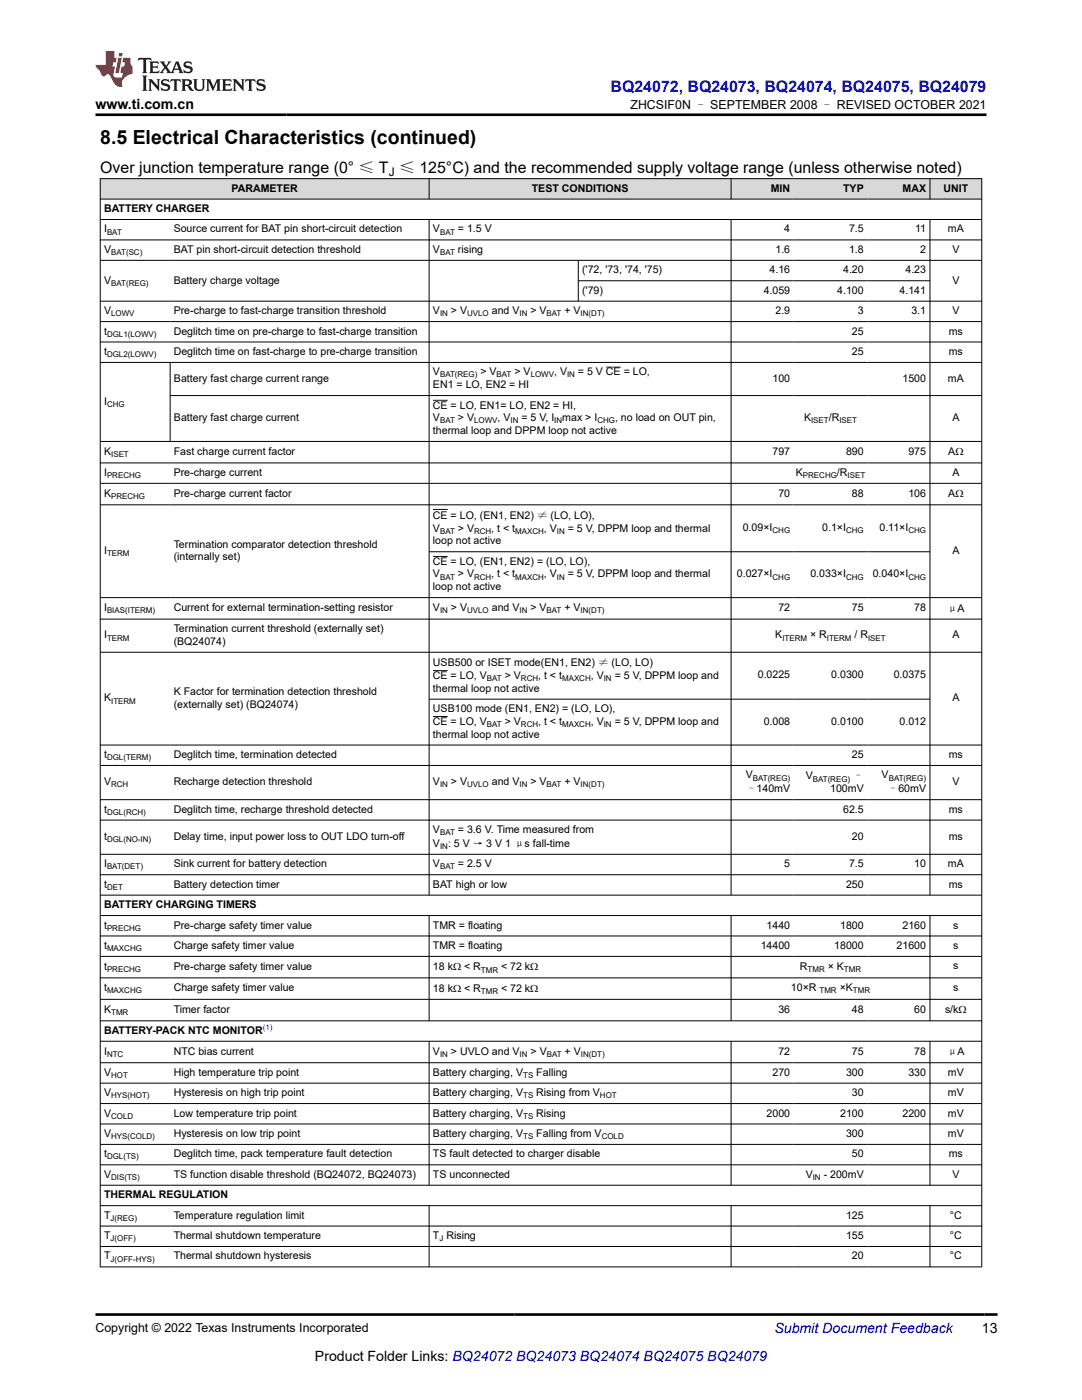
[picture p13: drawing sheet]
<svg xmlns="http://www.w3.org/2000/svg" width="216mm" height="279mm" viewBox="0 0 216 279" stroke-linecap="round" stroke-linejoin="round" font-family="sans-serif">
<defs><g id="words">
<text font-size="3.9" x="20" y="28.7">8.5 Electrical Characteristics (continued)</text>
<text font-size="3.2" fill="#00f" x="121.8" y="18.3">BQ24072, BQ24073, BQ24074, BQ24075, BQ24079</text>
<text font-size="3.2" x="20" y="34.5">Over junction temperature range (0° ≤ T ≤ 125°C) and the recommended supply voltage range (unless otherwise noted)</text>
<g font-size="2.8">
<text x="19.1" y="21.7">www.ti.com.cn</text>
<text x="195.9" y="266.1">13</text>
<text x="62.8" y="271.7">Product Folder Links: BQ24072 BQ24073 BQ24074 BQ24075 BQ24079</text>
</g>
<text font-size="2.8" fill="#00f" x="154.5" y="266.1">Submit Document Feedback</text>
<g font-size="2.5">
<text x="125.8" y="21.8">ZHCSIF0N – SEPTEMBER 2008 – REVISED OCTOBER 2021</text>
<text x="19.1" y="265.8">Copyright © 2022 Texas Instruments Incorporated</text>
</g>
<text font-size="2.4" x="77.6" y="35.1">J</text>
<g font-size="2.1">
<text x="46.2" y="38.2">PARAMETER</text>
<text x="106.1" y="38.2">TEST CONDITIONS</text>
<text x="153.8" y="38.2">MIN</text>
<text x="168.2" y="38.2">TYP</text>
<text x="180.1" y="38.2">MAX</text>
<text x="188.3" y="38.2">UNIT</text>
<text x="20.8" y="42.3">BATTERY CHARGER</text>
<text x="20.8" y="46.4">I</text>
<text x="34.7" y="46.4">Source current for BAT pin short-circuit detection</text>
<text x="86.4" y="46.4">V</text>
<text x="91.4" y="46.4">= 1.5 V</text>
<text x="156.5" y="46.4">4</text>
<text x="169.4" y="46.4">7.5</text>
<text x="182.6" y="46.4">11</text>
<text x="189.1" y="46.4">mA</text>
<text x="20.8" y="50.5">V</text>
<text x="34.7" y="50.5">BAT pin short-circuit detection threshold</text>
<text x="86.4" y="50.5">V</text>
<text x="91.4" y="50.5">rising</text>
<text x="154.7" y="50.5">1.6</text>
<text x="169.4" y="50.5">1.8</text>
<text x="183.6" y="50.5">2</text>
<text x="190" y="50.5">V</text>
<text x="20.8" y="56.6">V</text>
<text x="34.7" y="56.6">Battery charge voltage</text>
<text x="116.2" y="54.5">('72, '73, '74, '75)</text>
<text x="116.2" y="58.6">('79)</text>
<text x="152.4" y="58.6">4.059</text>
<text x="153.6" y="54.5">4.16</text>
<text x="167.1" y="58.6">4.100</text>
<text x="168.2" y="54.5">4.20</text>
<text x="179.5" y="58.6">4.141</text>
<text x="180.7" y="54.5">4.23</text>
<text x="190" y="56.6">V</text>
<text x="20.8" y="62.7">V</text>
<text x="34.7" y="62.7">Pre-charge to fast-charge transition threshold</text>
<text x="86.4" y="62.7">V</text>
<text x="90" y="62.7">&gt; V</text>
<text x="98.1" y="62.7">and V</text>
<text x="105.8" y="62.7">&gt; V</text>
<text x="112.6" y="62.7">+ V</text>
<text x="154.7" y="62.7">2.9</text>
<text x="171.2" y="62.7">3</text>
<text x="181.9" y="62.7">3.1</text>
<text x="190" y="62.7">V</text>
<text x="20.8" y="66.8">t</text>
<text x="20.8" y="70.8">t</text>
<text x="34.7" y="66.8">Deglitch time on pre-charge to fast-charge transition</text>
<text x="34.7" y="70.8">Deglitch time on fast-charge to pre-charge transition</text>
<text x="170" y="66.8">25</text>
<text x="170" y="70.8">25</text>
<text x="189.3" y="66.8">ms</text>
<text x="189.3" y="70.8">ms</text>
<text x="34.7" y="76.2">Battery fast charge current range</text>
<text x="86.4" y="74.9">V</text>
<text x="86.4" y="77.5">EN1 = LO, EN2 = HI</text>
<text x="95.9" y="74.9">&gt; V</text>
<text x="102.7" y="74.9">&gt; V</text>
<text x="110.6" y="74.9">, V</text>
<text x="115.3" y="74.9">= 5 V CE = LO,</text>
<text x="154.1" y="76.2">100</text>
<text x="180.1" y="76.2">1500</text>
<text x="189.1" y="76.2">mA</text>
<text x="20.8" y="80.8">I</text>
<text x="86.4" y="81.5">CE = LO, EN1= LO, EN2 = HI,</text>
<text x="34.7" y="84.1">Battery fast charge current</text>
<text x="86.4" y="84.1">V</text>
<text x="86.4" y="86.6">thermal loop and DPPM loop not active</text>
<text x="91.4" y="84.1">&gt; V</text>
<text x="99.3" y="84.1">, V</text>
<text x="104" y="84.1">= 5 V, I</text>
<text x="112.2" y="84.1">max &gt; I</text>
<text x="122.7" y="84.1">, no load on OUT pin,</text>
<text x="160.4" y="84.1">K</text>
<text x="165.4" y="84.1">/R</text>
<text x="190" y="84.1">A</text>
<text x="20.8" y="90.8">K</text>
<text x="20.8" y="95">I</text>
<text x="34.7" y="90.8">Fast charge current factor</text>
<text x="34.7" y="95">Pre-charge current</text>
<text x="154.1" y="90.8">797</text>
<text x="158.8" y="95">K</text>
<text x="167" y="95">/R</text>
<text x="168.8" y="90.8">890</text>
<text x="181.3" y="90.8">975</text>
<text x="189.2" y="90.9">AΩ</text>
<text x="190" y="95">A</text>
<text x="20.8" y="99.2">K</text>
<text x="34.7" y="99.2">Pre-charge current factor</text>
<text x="155.3" y="99.2">70</text>
<text x="170" y="99.2">88</text>
<text x="181.3" y="99.2">106</text>
<text x="189.2" y="99.3">AΩ</text>
<text x="86.4" y="103.5">CE = LO, (EN1, EN2) ≠ (LO, LO),</text>
<text x="86.4" y="106.1">V</text>
<text x="91.4" y="106.1">&gt; V</text>
<text x="98" y="106.1">, t &lt; t</text>
<text x="108.5" y="106.1">, V</text>
<text x="113.3" y="106.1">= 5 V, DPPM loop and thermal</text>
<text x="148.2" y="106">0.09×I</text>
<text x="164.1" y="106">0.1×I</text>
<text x="175.5" y="106">0.11×I</text>
<text x="20.8" y="110.6">I</text>
<text x="34.7" y="109.3">Termination comparator detection threshold</text>
<text x="34.7" y="111.8">(internally set)</text>
<text x="86.4" y="112.7">CE = LO, (EN1, EN2) = (LO, LO),</text>
<text x="86.4" y="108.6">loop not active</text>
<text x="190" y="110.6">A</text>
<text x="86.4" y="115.2">V</text>
<text x="86.4" y="117.8">loop not active</text>
<text x="91.4" y="115.2">&gt; V</text>
<text x="98" y="115.2">, t &lt; t</text>
<text x="108.5" y="115.2">, V</text>
<text x="113.3" y="115.2">= 5 V, DPPM loop and thermal</text>
<text x="147" y="115.2">0.027×I</text>
<text x="161.7" y="115.2">0.033×I</text>
<text x="174.1" y="115.2">0.040×I</text>
<text x="20.8" y="122">I</text>
<text x="34.7" y="122">Current for external termination-setting resistor</text>
<text x="86.4" y="122">V</text>
<text x="90" y="122">&gt; V</text>
<text x="98.1" y="122">and V</text>
<text x="105.8" y="122">&gt; V</text>
<text x="112.6" y="122">+ V</text>
<text x="155.3" y="122">72</text>
<text x="170" y="122">75</text>
<text x="182.4" y="122">78</text>
<text x="189" y="122.1">μA</text>
<text x="20.8" y="127.4">I</text>
<text x="34.7" y="126.1">Termination current threshold (externally set)</text>
<text x="34.7" y="128.7">(BQ24074)</text>
<text x="154.7" y="127.4">K</text>
<text x="161.6" y="127.4">× R</text>
<text x="170.5" y="127.4">/ R</text>
<text x="190" y="127.4">A</text>
<text x="86.4" y="133">USB500 or ISET mode(EN1, EN2) ≠ (LO, LO)</text>
<text x="86.4" y="135.5">CE = LO, V</text>
<text x="100.7" y="135.5">&gt; V</text>
<text x="107.4" y="135.5">, t &lt; t</text>
<text x="117.9" y="135.5">, V</text>
<text x="122.7" y="135.5">= 5 V, DPPM loop and</text>
<text x="151.2" y="135.4">0.0225</text>
<text x="165.9" y="135.4">0.0300</text>
<text x="178.3" y="135.4">0.0375</text>
<text x="20.8" y="140">K</text>
<text x="34.7" y="138.7">K Factor for termination detection threshold</text>
<text x="34.7" y="141.2">(externally set) (BQ24074)</text>
<text x="86.4" y="142.1">USB100 mode (EN1, EN2) = (LO, LO),</text>
<text x="86.4" y="138">thermal loop not active</text>
<text x="190" y="140">A</text>
<text x="86.4" y="144.7">CE = LO, V</text>
<text x="86.4" y="147.2">thermal loop not active</text>
<text x="100.7" y="144.7">&gt; V</text>
<text x="107.4" y="144.7">, t &lt; t</text>
<text x="117.9" y="144.7">, V</text>
<text x="122.7" y="144.7">= 5 V, DPPM loop and</text>
<text x="152.4" y="144.7">0.008</text>
<text x="165.9" y="144.7">0.0100</text>
<text x="179.5" y="144.7">0.012</text>
<text x="20.8" y="151.3">t</text>
<text x="34.7" y="151.3">Deglitch time, termination detected</text>
<text x="148.8" y="155.4">V</text>
<text x="160.8" y="155.6">V</text>
<text x="170" y="151.3">25</text>
<text x="170.2" y="155.6">–</text>
<text x="175.9" y="155.4">V</text>
<text x="189.3" y="151.3">ms</text>
<text x="20.8" y="156.7">V</text>
<text x="34.7" y="156.7">Recharge detection threshold</text>
<text x="86.4" y="156.7">V</text>
<text x="90" y="156.7">&gt; V</text>
<text x="98.1" y="156.7">and V</text>
<text x="105.8" y="156.7">&gt; V</text>
<text x="112.6" y="156.7">+ V</text>
<text x="148.9" y="158.1">–140mV</text>
<text x="165.6" y="158.1">100mV</text>
<text x="177.2" y="158.1">–60mV</text>
<text x="190" y="156.7">V</text>
<text x="20.8" y="162.2">t</text>
<text x="20.8" y="167.6">t</text>
<text x="34.7" y="162.2">Deglitch time, recharge threshold detected</text>
<text x="34.7" y="167.6">Delay time, input power loss to OUT LDO turn-off</text>
<text x="86.4" y="166.3">V</text>
<text x="91.4" y="166.3">= 3.6 V. Time measured from</text>
<text x="168.2" y="162.2">62.5</text>
<text x="170" y="167.6">20</text>
<text x="189.3" y="162.2">ms</text>
<text x="189.3" y="167.6">ms</text>
<text x="20.8" y="173.1">I</text>
<text x="34.7" y="173.1">Sink current for battery detection</text>
<text x="86.4" y="173.1">V</text>
<text x="86.4" y="169">V</text>
<text x="89.4" y="169">: 5 V → 3 V 1 μs fall-time</text>
<text x="91.4" y="173.1">= 2.5 V</text>
<text x="156.5" y="173.1">5</text>
<text x="169.4" y="173.1">7.5</text>
<text x="182.4" y="173.1">10</text>
<text x="189.1" y="173.1">mA</text>
<text x="20.8" y="177.2">t</text>
<text x="34.7" y="177.2">Battery detection timer</text>
<text x="86.4" y="177.2">BAT high or low</text>
<text x="168.8" y="177.2">250</text>
<text x="189.3" y="177.2">ms</text>
<text x="20.8" y="181.2">BATTERY CHARGING TIMERS</text>
<text x="20.8" y="185.3">t</text>
<text x="34.7" y="185.3">Pre-charge safety timer value</text>
<text x="86.4" y="185.3">TMR = floating</text>
<text x="153" y="185.3">1440</text>
<text x="167.6" y="185.3">1800</text>
<text x="180.1" y="185.3">2160</text>
<text x="190.2" y="185.3">s</text>
<text x="20.8" y="189.4">t</text>
<text x="34.7" y="189.4">Charge safety timer value</text>
<text x="86.4" y="189.4">TMR = floating</text>
<text x="151.8" y="189.4">14400</text>
<text x="166.5" y="189.4">18000</text>
<text x="178.9" y="189.4">21600</text>
<text x="190.2" y="189.4">s</text>
<text x="20.8" y="193.6">t</text>
<text x="20.8" y="197.8">t</text>
<text x="34.7" y="193.6">Pre-charge safety timer value</text>
<text x="34.7" y="197.8">Charge safety timer value</text>
<text x="86.4" y="193.7">18 kΩ &lt; R</text>
<text x="86.4" y="198">18 kΩ &lt; R</text>
<text x="100" y="193.7">&lt; 72 kΩ</text>
<text x="100" y="198">&lt; 72 kΩ</text>
<text x="157.8" y="197.8">10×R</text>
<text x="159.6" y="193.6">R</text>
<text x="165.2" y="193.6">× K</text>
<text x="167.5" y="197.8">×K</text>
<text x="190.2" y="193.5">s</text>
<text x="190.2" y="197.7">s</text>
<text x="20.8" y="202.1">K</text>
<text x="34.7" y="202.1">Timer factor</text>
<text x="155.3" y="202.1">36</text>
<text x="170" y="202.1">48</text>
<text x="182.4" y="202.1">60</text>
<text x="188.6" y="202.2">s/kΩ</text>
<text x="20.8" y="206.3">BATTERY-PACK NTC MONITOR</text>
<text x="20.8" y="210.5">I</text>
<text x="20.8" y="214.7">V</text>
<text x="34.7" y="210.5">NTC bias current</text>
<text x="34.7" y="214.7">High temperature trip point</text>
<text x="86.4" y="210.5">V</text>
<text x="86.4" y="214.7">Battery charging, V</text>
<text x="90" y="210.5">&gt; UVLO and V</text>
<text x="105.9" y="210.5">&gt; V</text>
<text x="107" y="214.7">Falling</text>
<text x="112.7" y="210.5">+ V</text>
<text x="154.1" y="214.7">270</text>
<text x="155.3" y="210.5">72</text>
<text x="168.8" y="214.7">300</text>
<text x="170" y="210.5">75</text>
<text x="181.3" y="214.7">330</text>
<text x="182.4" y="210.5">78</text>
<text x="189" y="210.6">μA</text>
<text x="189.1" y="214.7">mV</text>
<text x="20.8" y="218.8">V</text>
<text x="34.7" y="218.8">Hysteresis on high trip point</text>
<text x="86.4" y="218.8">Battery charging, V</text>
<text x="107" y="218.8">Rising from V</text>
<text x="170" y="218.8">30</text>
<text x="189.1" y="218.8">mV</text>
<text x="20.8" y="222.8">V</text>
<text x="20.8" y="226.9">V</text>
<text x="34.7" y="222.8">Low temperature trip point</text>
<text x="34.7" y="226.9">Hysteresis on low trip point</text>
<text x="86.4" y="222.8">Battery charging, V</text>
<text x="86.4" y="226.9">Battery charging, V</text>
<text x="107" y="222.8">Rising</text>
<text x="107" y="226.9">Falling from V</text>
<text x="153" y="222.8">2000</text>
<text x="167.6" y="222.8">2100</text>
<text x="168.8" y="226.9">300</text>
<text x="180.1" y="222.8">2200</text>
<text x="189.1" y="222.8">mV</text>
<text x="189.1" y="226.9">mV</text>
<text x="20.8" y="231">t</text>
<text x="34.7" y="231">Deglitch time, pack temperature fault detection</text>
<text x="86.4" y="231">TS fault detected to charger disable</text>
<text x="170" y="231">50</text>
<text x="189.3" y="231">ms</text>
<text x="20.8" y="235">V</text>
<text x="20.8" y="239.1">THERMAL REGULATION</text>
<text x="34.7" y="235">TS function disable threshold (BQ24072, BQ24073)</text>
<text x="86.4" y="235">TS unconnected</text>
<text x="160.8" y="235">V</text>
<text x="164.4" y="235">- 200mV</text>
<text x="190" y="235">V</text>
<text x="20.8" y="243.2">T</text>
<text x="34.7" y="243.2">Temperature regulation limit</text>
<text x="168.8" y="243.2">125</text>
<text x="189.5" y="243.2">°C</text>
<text x="20.8" y="247.3">T</text>
<text x="20.8" y="251.3">T</text>
<text x="34.7" y="247.3">Thermal shutdown temperature</text>
<text x="34.7" y="251.3">Thermal shutdown hysteresis</text>
<text x="86.4" y="247.3">T Rising</text>
<text x="168.8" y="247.3">155</text>
<text x="170" y="251.3">20</text>
<text x="189.5" y="247.3">°C</text>
<text x="189.5" y="251.3">°C</text>
</g>
<g font-size="1.6">
<text x="21.4" y="46.8">BAT</text>
<text x="87.8" y="46.8">BAT</text>
<text x="22.2" y="50.9">BAT(SC)</text>
<text x="87.8" y="50.9">BAT</text>
<text x="22.2" y="57">BAT(REG)</text>
<text x="22.2" y="63.1">LOWV</text>
<text x="87.8" y="63.1">IN</text>
<text x="93.2" y="63.1">UVLO</text>
<text x="103.7" y="63.1">IN</text>
<text x="109.1" y="63.1">BAT</text>
<text x="115.9" y="63.1">IN(DT)</text>
<text x="21.4" y="67.2">DGL1(LOWV)</text>
<text x="21.4" y="71.3">DGL2(LOWV)</text>
<text x="87.8" y="75.3">BAT(REG)</text>
<text x="99.1" y="75.3">BAT</text>
<text x="105.9" y="75.3">LOWV</text>
<text x="113.2" y="75.3">IN</text>
<text x="21.4" y="81.2">CHG</text>
<text x="87.8" y="84.5">BAT</text>
<text x="94.6" y="84.5">LOWV</text>
<text x="101.9" y="84.5">IN</text>
<text x="110.6" y="84.5">IN</text>
<text x="119.2" y="84.5">CHG</text>
<text x="161.8" y="84.5">ISET</text>
<text x="167.5" y="84.5">ISET</text>
<text x="21.4" y="95.4">PRECHG</text>
<text x="22.2" y="91.2">ISET</text>
<text x="160.2" y="95.4">PRECHG</text>
<text x="169.1" y="95.4">ISET</text>
<text x="22.2" y="99.6">PRECHG</text>
<text x="87.8" y="106.5">BAT</text>
<text x="94.6" y="106.5">RCH</text>
<text x="102.8" y="106.5">MAXCH</text>
<text x="111.1" y="106.5">IN</text>
<text x="154.2" y="106.4">CHG</text>
<text x="168.8" y="106.4">CHG</text>
<text x="181.3" y="106.4">CHG</text>
<text x="21.4" y="111">TERM</text>
<text x="87.8" y="115.7">BAT</text>
<text x="94.6" y="115.7">RCH</text>
<text x="102.8" y="115.7">MAXCH</text>
<text x="111.1" y="115.7">IN</text>
<text x="154.2" y="115.7">CHG</text>
<text x="168.8" y="115.7">CHG</text>
<text x="181.3" y="115.7">CHG</text>
<text x="21.4" y="122.4">BIAS(ITERM)</text>
<text x="87.8" y="122.4">IN</text>
<text x="93.2" y="122.4">UVLO</text>
<text x="103.7" y="122.4">IN</text>
<text x="109.1" y="122.4">BAT</text>
<text x="115.9" y="122.4">IN(DT)</text>
<text x="21.4" y="127.8">TERM</text>
<text x="156.1" y="127.8">ITERM</text>
<text x="165" y="127.8">ITERM</text>
<text x="173.2" y="127.8">ISET</text>
<text x="97.2" y="135.9">BAT</text>
<text x="104" y="135.9">RCH</text>
<text x="112.2" y="135.9">MAXCH</text>
<text x="120.5" y="135.9">IN</text>
<text x="22.2" y="140.4">ITERM</text>
<text x="97.2" y="145.1">BAT</text>
<text x="104" y="145.1">RCH</text>
<text x="112.2" y="145.1">MAXCH</text>
<text x="120.5" y="145.1">IN</text>
<text x="21.4" y="151.7">DGL(TERM)</text>
<text x="150.2" y="155.8">BAT(REG)</text>
<text x="162.2" y="156">BAT(REG)</text>
<text x="177.3" y="155.8">BAT(REG)</text>
<text x="22.2" y="157.2">RCH</text>
<text x="87.8" y="157.2">IN</text>
<text x="93.2" y="157.2">UVLO</text>
<text x="103.7" y="157.2">IN</text>
<text x="109.1" y="157.2">BAT</text>
<text x="115.9" y="157.2">IN(DT)</text>
<text x="21.4" y="162.6">DGL(RCH)</text>
<text x="87.8" y="166.7">BAT</text>
<text x="21.4" y="168.1">DGL(NO-IN)</text>
<text x="21.4" y="173.5">BAT(DET)</text>
<text x="87.8" y="173.5">BAT</text>
<text x="87.8" y="169.4">IN</text>
<text x="21.4" y="177.6">DET</text>
<text x="21.4" y="185.7">PRECHG</text>
<text x="21.4" y="189.8">MAXCHG</text>
<text x="21.4" y="194">PRECHG</text>
<text x="96" y="194.1">TMR</text>
<text x="161.1" y="194">TMR</text>
<text x="168.4" y="194">TMR</text>
<text x="21.4" y="198.3">MAXCHG</text>
<text x="22.2" y="202.6">TMR</text>
<text x="96" y="198.4">TMR</text>
<text x="163.5" y="198.3">TMR</text>
<text x="170.2" y="198.3">TMR</text>
<text x="21.4" y="210.9">NTC</text>
<text x="22.2" y="215.1">HOT</text>
<text x="87.8" y="210.9">IN</text>
<text x="103.7" y="210.9">IN</text>
<text x="104.4" y="215.1">TS</text>
<text x="109.1" y="210.9">BAT</text>
<text x="115.9" y="210.9">IN(DT)</text>
<text x="22.2" y="219.2">HYS(HOT)</text>
<text x="104.4" y="219.2">TS</text>
<text x="119.7" y="219.2">HOT</text>
<text x="22.2" y="223.2">COLD</text>
<text x="22.2" y="227.3">HYS(COLD)</text>
<text x="104.4" y="223.2">TS</text>
<text x="104.4" y="227.3">TS</text>
<text x="120.1" y="227.3">COLD</text>
<text x="21.4" y="231.4">DGL(TS)</text>
<text x="22.2" y="235.5">DIS(TS)</text>
<text x="162.2" y="235.5">IN</text>
<text x="22.1" y="243.6">J(REG)</text>
<text x="22.1" y="247.7">J(OFF)</text>
<text x="22.1" y="251.8">J(OFF-HYS)</text>
<text x="87.7" y="247.7">J</text>
</g>
<text font-size="1.6" fill="#00f" x="52.4" y="205.6">(1)</text>
</g></defs>
<g fill="#d8d8d8">
<path d="M20 35.7h175.9v4h-175.9z" fill-rule="evenodd"/>
<path d="M20.1 35.7h65.5v4h-65.5z" fill-rule="evenodd"/>
<path d="M85.7 35.7h60.1v4h-60.1z" fill-rule="evenodd"/>
<path d="M145.9 35.7h12.5v4h-12.5z" fill-rule="evenodd"/>
<path d="M158.4 35.7h14.7v4h-14.7z" fill-rule="evenodd"/>
<path d="M173.1 35.7h12.4v4h-12.4z" fill-rule="evenodd"/>
<path d="M185.6 35.7h10.2v4h-10.2z" fill-rule="evenodd"/>
</g>
<g fill="none" stroke="#000" stroke-width=".2">
<path d="M19.9 35.7h176.1M19.9 39.7h176.1M20 35.6v217.3M85.6 35.6v4.2M145.9 35.6v4.2M185.6 35.6v4.2M195.9 35.6v217.3M19.9 43.8h176.1M19.9 47.9h176.1M19.9 52h176.1M85.6 43.8v134.9M115.4 52v8.2"/>
<path d="M115.4 56h70.2M145.9 43.8v134.9M185.6 43.8v134.9M19.9 60.1h176.1M19.9 64.2h176.1M19.9 68.3h176.1M19.9 72.3h176.1M34 72.3v15.9M34 78.9h162M86.4 79.9h2.9M120.9 73.3h3M19.9 92.4h176.1"/>
<path d="M19.9 96.5h176.1M196 88.1h-176.1M19.9 100.7h176.1M19.9 119.3h176.1M85.6 110.1h100M86.4 101.7h2.9M86.4 111h2.9M19.9 123.6h176.1M19.9 130.2h176.1M85.6 139.5h100M86.4 133.8h2.9M19.9 148.7h176.1"/>
<path d="M19.9 152.8h176.1M19.9 159.6h176.1M86.4 143h2.9M19.9 163.7h176.1M19.9 170.5h176.1M19.9 174.6h176.1M19.9 178.6h176.1M19.9 182.7h176.1M19.9 186.8h176.1M19.9 190.9h176.1M19.9 195.2h176.1M19.9 199.4h176.1"/>
<path d="M85.6 182.7v21.1M145.9 182.7v21.1M185.6 182.7v21.1M19.9 203.7h176.1M19.9 207.8h176.1M19.9 212.1h176.1M19.9 216.2h176.1M85.6 207.8v28.8M145.9 207.8v28.8M185.6 207.8v28.8M19.9 220.2h176.1M19.9 224.3h176.1"/>
<path d="M19.9 228.4h176.1M19.9 232.5h176.1M19.9 236.5h176.1M19.9 240.6h176.1M19.9 244.7h176.1M19.9 248.8h176.1M19.9 252.8h176.1M85.6 240.6v12.3M145.9 240.6v12.3M185.6 240.6v12.3"/>
</g>
<path d="M27.7 11.6l-.2 .5 .5-.2h.6v.1v2.2l-.2 .4h1l-.2-.4v-2.2v-.1h.5l.5 .2-.1-.5zM29.8 12.3l.2 .4v1.5l-.2 .4h1.9l.1-.6a1.08 1.08 0 0 1-1.3 .2v-.7h.6l.4 .2v-.7l-.4 .2h-.6v-.5l.2-.2a1 1 0 0 1 1 .3l-.1-.5zM31.8 12.3l1 1.1-1 1.2h.9l-.2-.2 .4-.8 .5 .8-.2 .2h1.6l-.2-.2 .1-.5h1l.1 .5-.1 .2h.9l-.2-.3-.8-2h-.5l-1 2.2-.8-1.1 .9-1.1h-.8l.2 .2-.5 .6-.3-.6 .1-.2zM35.2 12.7l.4 1h-.8zM36.8 12.4a.65 .65 0 0 0-.2 .7 .65 .65 0 0 0 .6 .5l.7 .1 .1 .3a.79 .79 0 0 1-.7 .4 .79 .79 0 0 1-.7-.5l.1 .7 .2-.1a.93 .93 0 0 0 1.1 .1 .93 .93 0 0 0 .4-1 1.46 1.46 0 0 0-1.2-.6l-.1-.3a1.09 1.09 0 0 1 1.2 .2l-.2-.6-.1 .1-.6-.2zM28.4 15.1l.2 .4v2.2l-.2 .4h1l-.2-.4v-2.2l.2-.4zM29.6 15.8l.2 .4v1.5l-.2 .4h.8l-.3-.4v-1.3l1.7 1.8v-2l.2-.4h-.8l.2 .2 .1 1.1-1.2-1.3zM32.3 15.9a.65 .65 0 0 0-.2 .8 .65 .65 0 0 0 .7 .4l.6 .2 .1 .2a.79 .79 0 0 1-.7 .4 .79 .79 0 0 1-.7-.5l.1 .7 .2-.1a.93 .93 0 0 0 1.1 .1 .93 .93 0 0 0 .4-.9 1.46 1.46 0 0 0-1.2-.6l-.1-.4a1.09 1.09 0 0 1 1.2 .2l-.2-.6-.1 .1-.6-.1zM34.1 15.8l-.1 .6a.63 .63 0 0 1 .7-.3l.1 1.6-.3 .4h1l-.2-.4v-1.6a.66 .66 0 0 1 .8 .3l-.1-.6zM36.2 15.8l.2 .4v1.5l-.2 .4h.9l-.2-.2v-.7h.5l.1 .2a.79 .79 0 0 0 1.2 .6l-1-.9a.61 .61 0 0 0 .6-.6 .61 .61 0 0 0-.5-.7zM36.9 16.1h.2a.47 .47 0 0 1 .5 .1 .47 .47 0 0 1 .1 .5l-.2 .1-.6 .1zM38.5 15.8l.2 .2a2.27 2.27 0 0 0 .4 2 1.04 1.04 0 0 0 1.7-.7v-1.3l.2-.2h-.8l.2 .4v1.1a.6 .6 0 0 1-.6 .6 .6 .6 0 0 1-.6-.6v-1.1l.3-.4zM41.1 15.8l.2 .4v1.5l-.2 .4h.7l-.2-.4v-1.4l.9 1.9 .8-1.9v1.4l-.2 .4h1l-.3-.4v-1.5l.3-.4h-.8l-.7 1.5-.7-1.5zM44.3 15.8l.2 .4v1.5l-.2 .4h1.9l.1-.6a1.09 1.09 0 0 1-1.3 .2v-.7h.6l.4 .2v-.6l-.4 .2h-.6v-.6l.2-.1a1.01 1.01 0 0 1 1 .3l-.1-.6zM46.4 15.8l.3 .4v1.5l-.3 .4h.8l-.2-.4v-1.3l1.6 1.8v-2l.2-.4h-.7l.2 .2v1.1l-1.2-1.3zM49 15.8l-.1 .6a.63 .63 0 0 1 .8-.3v1.6l-.3 .4h1l-.2-.4v-1.6a.66 .66 0 0 1 .8 .3l-.1-.6zM51.4 15.9a.65 .65 0 0 0-.2 .8 .65 .65 0 0 0 .6 .4l.6 .2 .2 .2a.79 .79 0 0 1-.8 .4 .79 .79 0 0 1-.6-.5l.1 .7 .2-.1a.93 .93 0 0 0 1 .1 .93 .93 0 0 0 .5-.9 1.46 1.46 0 0 0-1.3-.6l-.1-.4a1.09 1.09 0 0 1 1.3 .2l-.2-.6-.2 .1-.5-.1z" fill="#231f20"/>
<path d="M21.1 10.2v2.8h-2.1l.1 .3 .9 1a.95 .95 0 0 0 .9 .9 .59 .59 0 0 1 .6-.4 .59 .59 0 0 1 .5 .4l.4 .7a1.59 1.59 0 0 0 2.1 1.4 1.61 1.61 0 0 1 1-2.3l1-.3-.1-1.5a1.59 1.59 0 0 1-.4-1.7h-1.4l-.2 .9h.5l-.1 .9h-.5l-.2 1v.2l.4 .1-.2 .9h-.6a.73 .73 0 0 1-1.1-.7l.3-1.5h-.5l.2-.9h.5l.2-.9h-.5v-1.3zM23.6 11.5l-.6 3.1h.7l.6-3.1zM23.8 10.6l-.1 .6h.7l.1-.6z" fill="#ed1c24"/>
<path d="M19.1 22.9h177.8M19.1 262.3h179.9" fill="none" stroke="#000" stroke-width=".53"/>
<use href="#words"/>
</svg>
